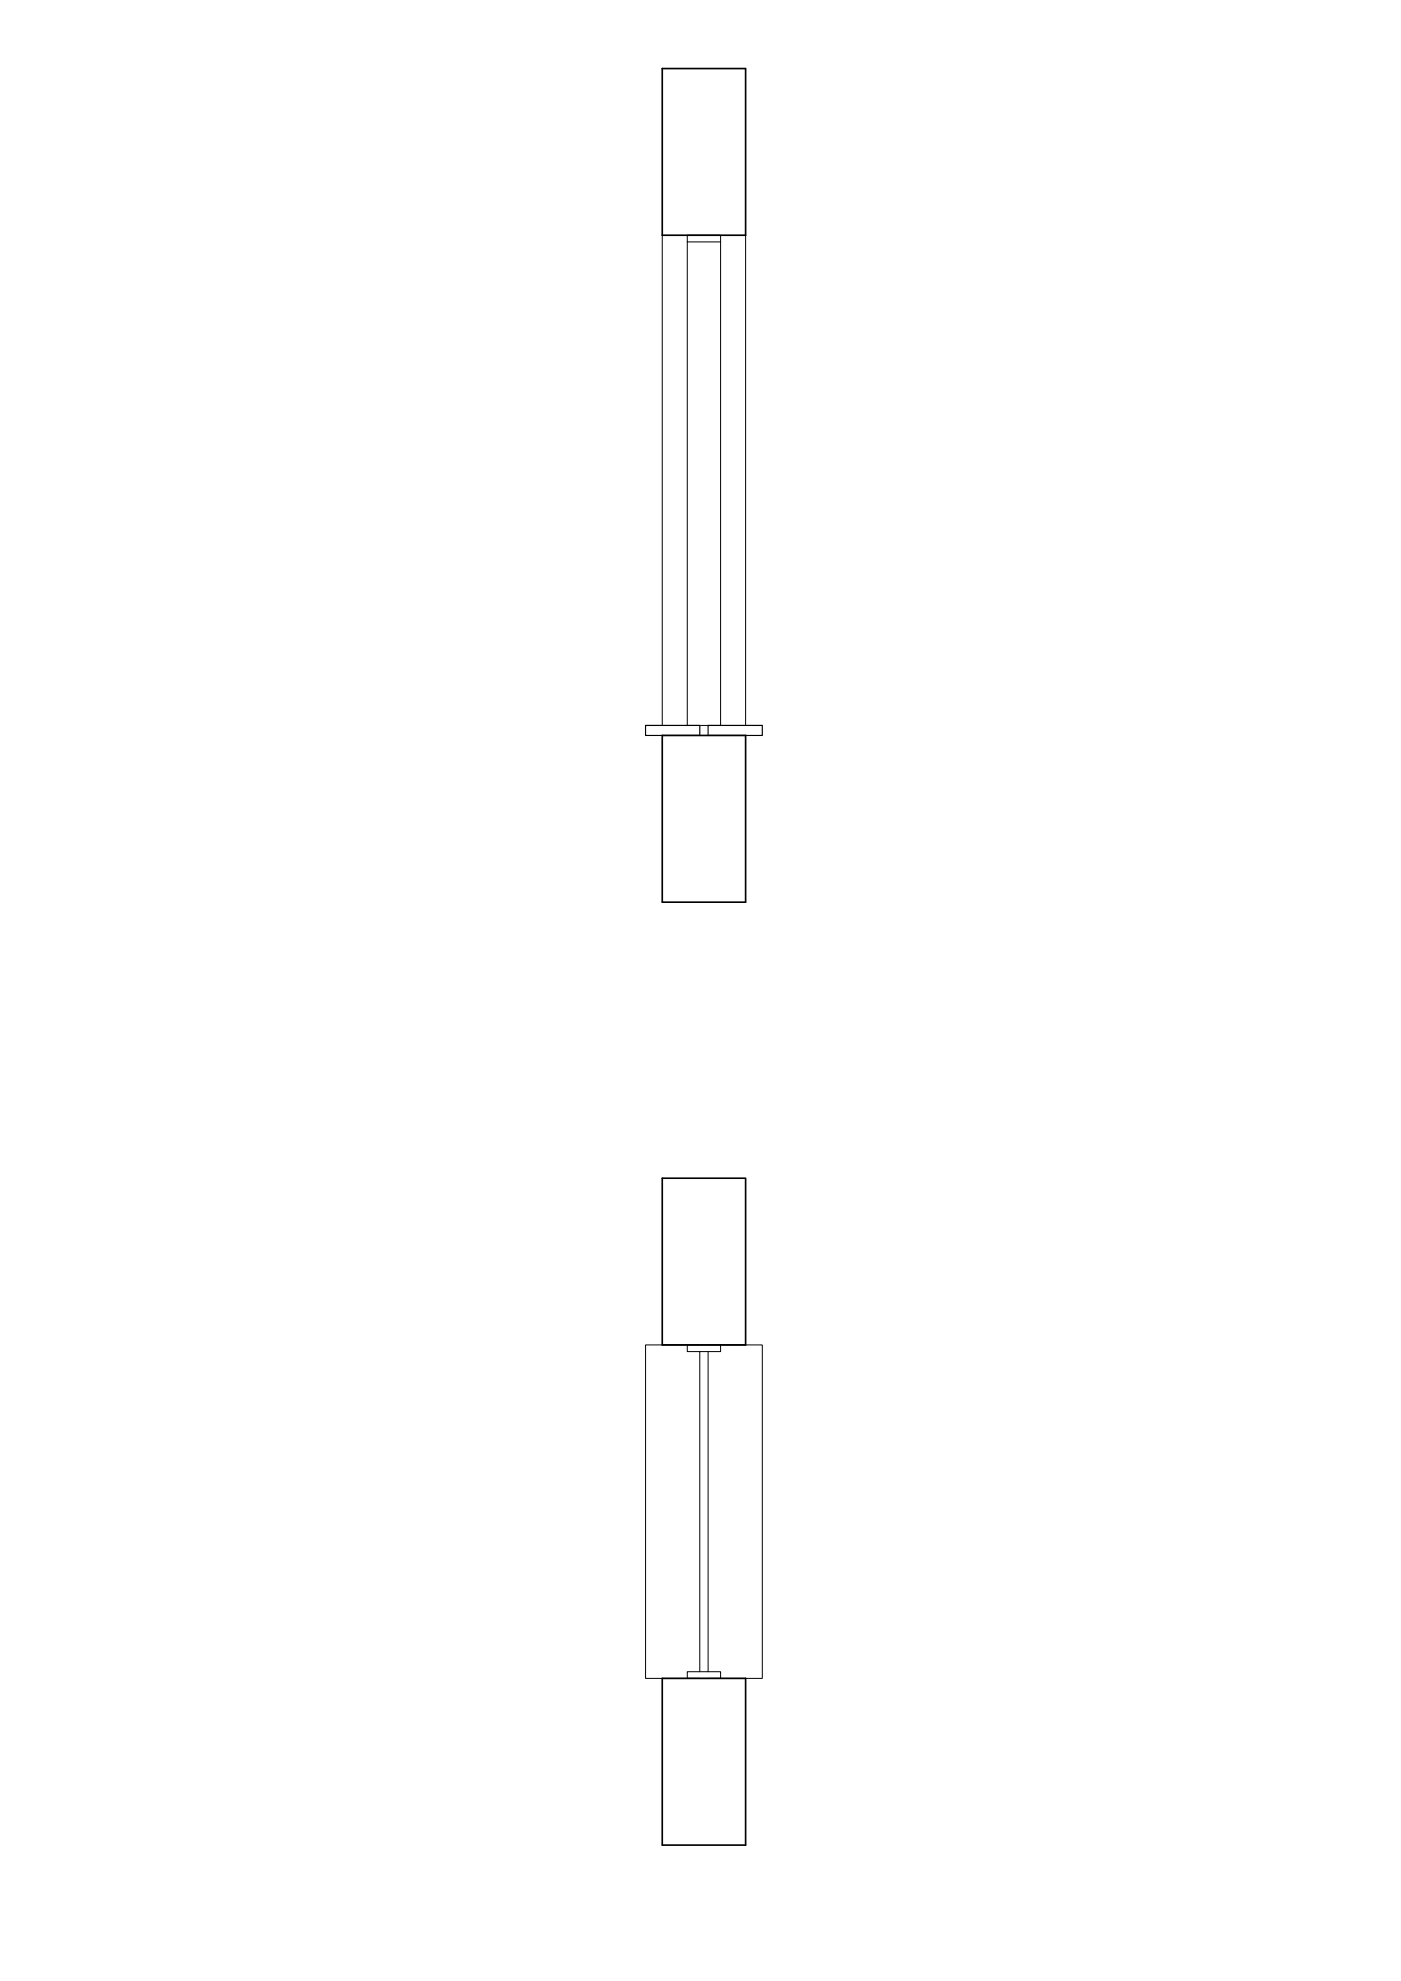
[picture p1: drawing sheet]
<svg xmlns="http://www.w3.org/2000/svg" width="420mm" height="594mm" viewBox="0 0 420 594" stroke-linecap="round" stroke-linejoin="round" font-family="sans-serif">
<!-- layer: 0 -->
<path d="M198.6 20.5h25v50h-25zM198.6 220.6h25v49.9h-25zM198.6 353.3h25v50h-25zM198.6 503.3h25v50h-25z" fill="none" stroke="#000" stroke-width=".5"/>
<!-- layer: Layer1 -->
<path d="M198.6 70.5v147M206.1 72.5v145h10.1M216.1 72.5v145M223.6 70.5v147M209.9 403.3h-16.3v100h16.3M209.9 405.3v96M212.4 403.3h16.2v100h-16.2M212.4 405.3v96" fill="none" stroke="#000" stroke-width=".3"/>
<!-- layer: Layer2 -->
<path d="M193.6 217.5h16.3v3.1h-16.3zM212.4 217.5h16.2v3.1h-16.2z" fill="none" stroke="#000" stroke-width=".35"/>
<!-- layer: Layer3 -->
<path d="M206.1 70.5h10v2h-10zM206.1 403.3h10v2h-10zM206.1 501.3h10v2h-10z" fill="none" stroke="#000" stroke-width=".3"/>
</svg>
